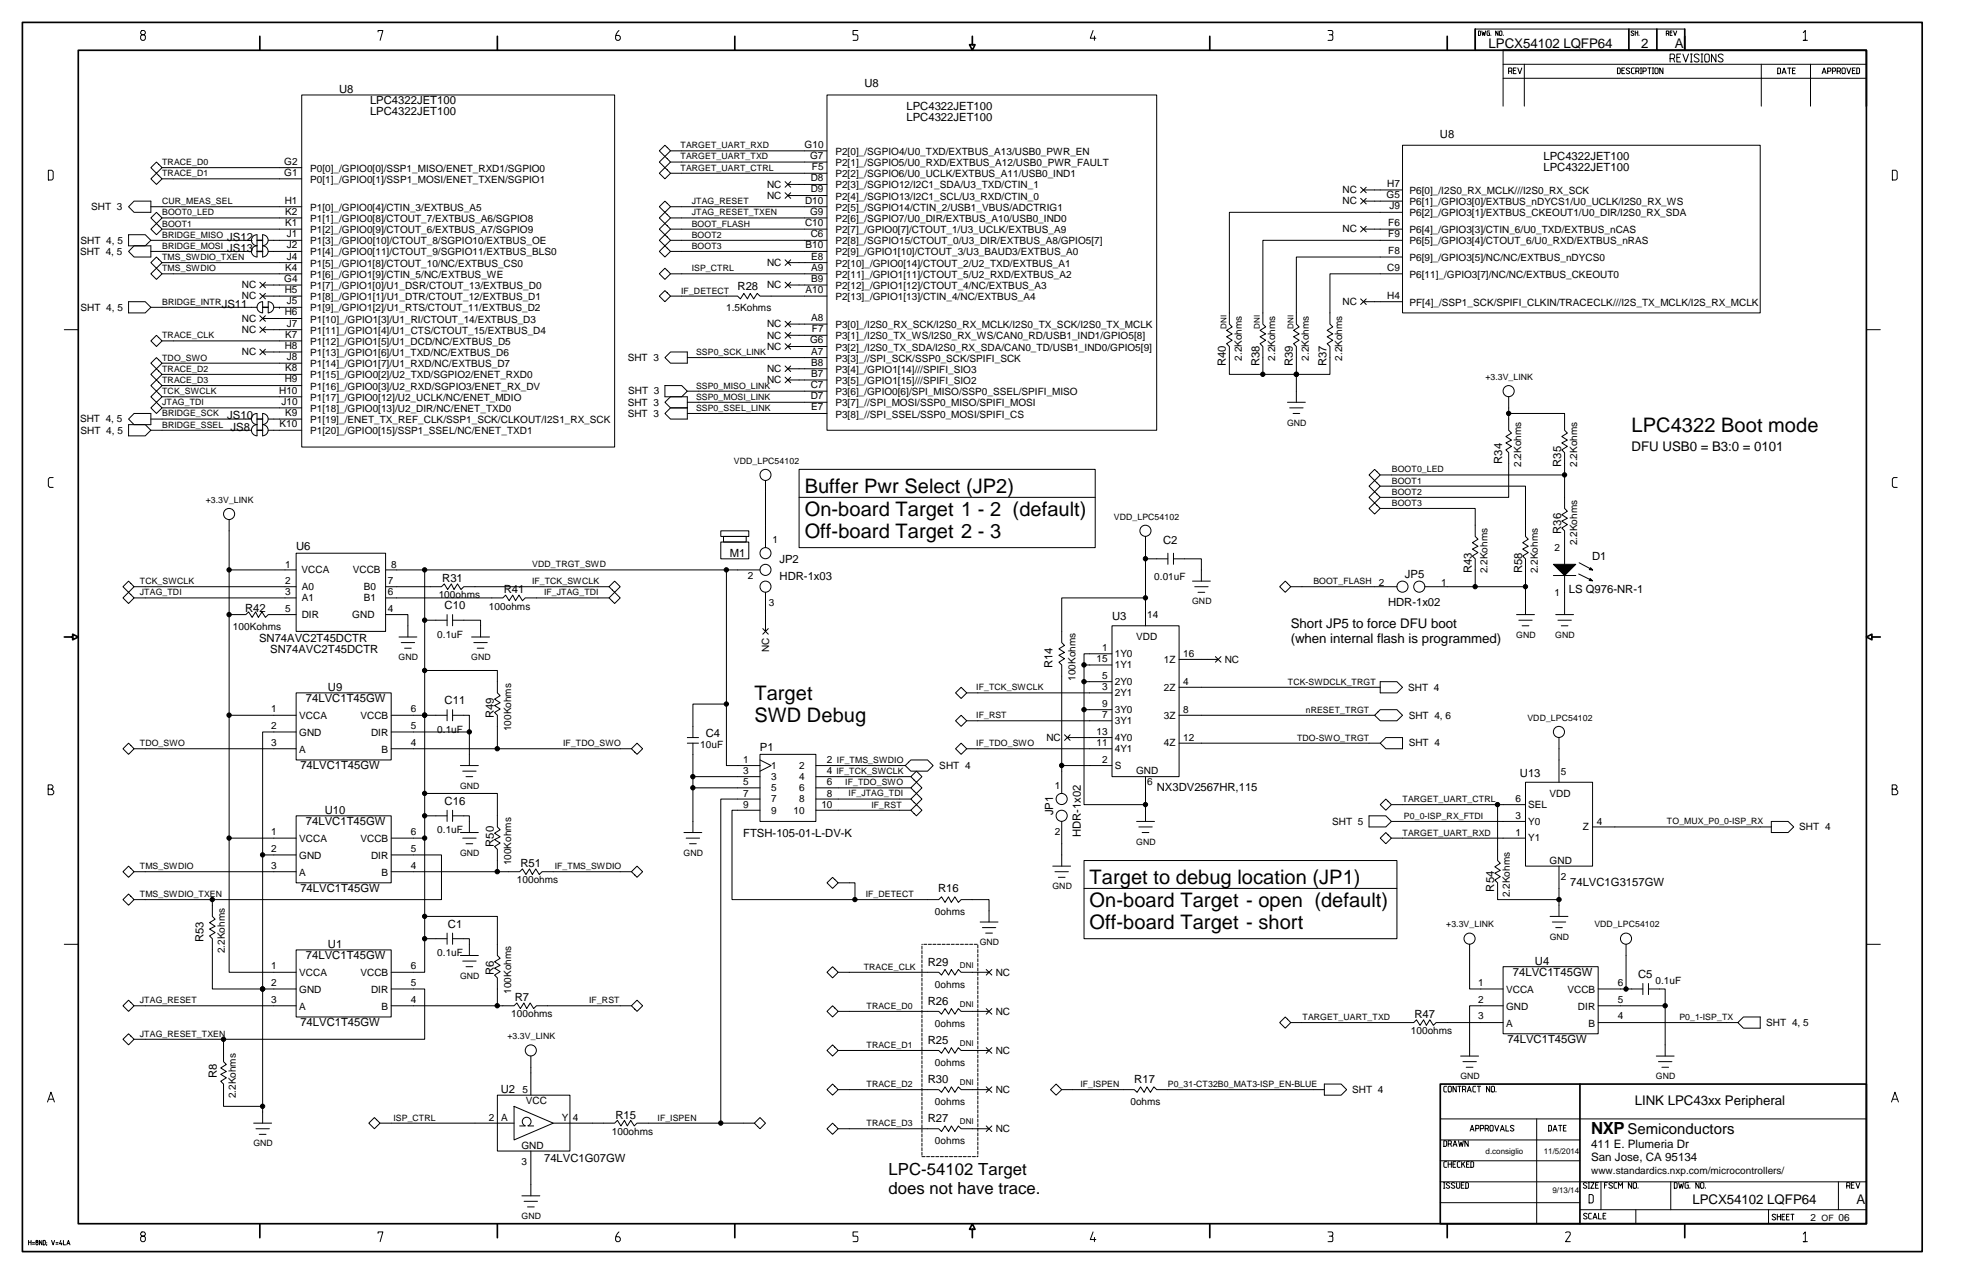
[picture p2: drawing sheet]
<svg xmlns="http://www.w3.org/2000/svg" width="432mm" height="279mm" viewBox="0 0 432 279" stroke-linecap="round" stroke-linejoin="round" font-family="sans-serif">
<defs><g id="words">
<g font-size="4.4">
<text x="357.8" y="94.7">LPC4322 Boot mode</text>
<text x="176.5" y="108.2">Buffer Pwr Select (JP2)</text>
<text x="176.5" y="113.1">On-board Target 1 - 2 (default)</text>
<text x="176.5" y="118">Off-board Target 2 - 3</text>
<text x="165.4" y="153.5">Target</text>
<text x="165.4" y="158.4">SWD Debug</text>
<text x="239" y="194">Target to debug location (JP1)</text>
<text x="239" y="203.8">Off-board Target - short</text>
<text x="239" y="198.8">On-board Target - open (default)</text>
</g>
<g font-size="3.7">
<text x="348.9" y="248.7">NXP</text>
<text x="194.8" y="257.7">LPC-54102 Target</text>
<text x="194.8" y="261.9">does not have trace.</text>
</g>
<text font-size="3.3" x="356.9" y="248.8">Semiconductors</text>
<g font-size="2.9">
<text x="326.4" y="10.5">LPCX54102 LQFP64</text>
<text x="359.9" y="10.5">2</text>
<text x="367.3" y="10.5">A</text>
<text x="357.8" y="99">DFU USB0 = B3:0 = 0101</text>
<text x="283.1" y="137.7">Short JP5 to force DFU boot</text>
<text x="283.1" y="141.1">(when internal flash is programmed)</text>
<text x="358.5" y="242.4">LINK LPC43xx Peripheral</text>
<text x="371.2" y="264.1">LPCX54102 LQFP64</text>
<text x="407.1" y="264.1">A</text>
</g>
<g font-size="2.5">
<text x="74.4" y="20.4">U8</text>
<text x="81.2" y="22.9">LPC4322JET100</text>
<text x="189.6" y="19.2">U8</text>
<text x="81.2" y="25.3">LPC4322JET100</text>
<text x="198.8" y="26.5">LPC4322JET100</text>
<text x="198.8" y="24.1">LPC4322JET100</text>
<text x="315.8" y="30.2">U8</text>
<text x="338.5" y="35.1">LPC4322JET100</text>
<text x="338.5" y="37.6">LPC4322JET100</text>
<text x="49.8" y="52.8">JS12</text>
<text x="49.8" y="55.2">JS13</text>
<text x="161.8" y="63.5">R28</text>
<text x="48.6" y="67.5">JS11</text>
<text x="268.8" y="80.3" transform="rotate(-90 268.8 80.3)">R40</text>
<text x="276.2" y="80.3" transform="rotate(-90 276.2 80.3)">R38</text>
<text x="283.5" y="80.3" transform="rotate(-90 283.5 80.3)">R39</text>
<text x="290.9" y="80.3" transform="rotate(-90 290.9 80.3)">R37</text>
<text x="49.8" y="92">JS10</text>
<text x="50.5" y="94.4">JS8</text>
<text x="329.4" y="101.7" transform="rotate(-90 329.4 101.7)">R34</text>
<text x="342.4" y="102.4" transform="rotate(-90 342.4 102.4)">R35</text>
<text x="255.1" y="119.3">C2</text>
<text x="342.4" y="117.1" transform="rotate(-90 342.4 117.1)">R36</text>
<text x="64.9" y="120.7">U6</text>
<text x="160" y="122.1">M1</text>
<text x="170.9" y="123.5">JP2</text>
<text x="322.7" y="125.7" transform="rotate(-90 322.7 125.7)">R43</text>
<text x="333.8" y="125.7" transform="rotate(-90 333.8 125.7)">R58</text>
<text x="349.2" y="122.7">D1</text>
<text x="97" y="127.7">R31</text>
<text x="110.5" y="130.2">R41</text>
<text x="171" y="127.2">HDR-1x03</text>
<text x="308.1" y="126.7">JP5</text>
<text x="344" y="130.1">LS Q976-NR-1</text>
<text x="53.8" y="134.3">R42</text>
<text x="97.5" y="133.7">C10</text>
<text x="243.9" y="136">U3</text>
<text x="304.4" y="132.8">HDR-1x02</text>
<text x="56.8" y="140.7">SN74AVC2T45DCTR</text>
<text x="59.3" y="143.2">SN74AVC2T45DCTR</text>
<text x="230.8" y="146.5" transform="rotate(-90 230.8 146.5)">R14</text>
<text x="67.1" y="154">74LVC1T45GW</text>
<text x="71.9" y="151.5">U9</text>
<text x="97.5" y="154.5">C11</text>
<text x="108.3" y="157.5" transform="rotate(-90 108.3 157.5)">R49</text>
<text x="154.8" y="161.6">C4</text>
<text x="166.7" y="164.8">P1</text>
<text x="65.9" y="168.7">74LVC1T45GW</text>
<text x="253.7" y="173.4">NX3DV2567HR,115</text>
<text x="333.3" y="170.3">U13</text>
<text x="71.2" y="178.5">U10</text>
<text x="97.5" y="176.6">C16</text>
<text x="230.9" y="178.8" transform="rotate(-90 230.9 178.8)">JP1</text>
<text x="67.1" y="180.9">74LVC1T45GW</text>
<text x="108.3" y="185.7" transform="rotate(-90 108.3 185.7)">R50</text>
<text x="163" y="183.6">FTSH-105-01-L-DV-K</text>
<text x="237" y="183.7" transform="rotate(-90 237 183.7)">HDR-1x02</text>
<text x="114.1" y="190.2">R51</text>
<text x="65.9" y="195.6">74LVC1T45GW</text>
<text x="205.7" y="195.6">R16</text>
<text x="327.7" y="195.5" transform="rotate(-90 327.7 195.5)">R54</text>
<text x="344.3" y="194.2">74LVC1G3157GW</text>
<text x="98.2" y="203.5">C1</text>
<text x="44.6" y="206.6" transform="rotate(-90 44.6 206.6)">R53</text>
<text x="71.9" y="207.9">U1</text>
<text x="67.1" y="210.4">74LVC1T45GW</text>
<text x="108.3" y="213.9" transform="rotate(-90 108.3 213.9)">R6</text>
<text x="203.5" y="211.8">R29</text>
<text x="331.8" y="214">74LVC1T45GW</text>
<text x="336.6" y="211.6">U4</text>
<text x="359.2" y="214.5">C5</text>
<text x="112.9" y="219.6">R7</text>
<text x="203.5" y="220.4">R26</text>
<text x="65.9" y="225.1">74LVC1T45GW</text>
<text x="310.2" y="223.3">R47</text>
<text x="203.5" y="229">R25</text>
<text x="330.6" y="228.7">74LVC1T45GW</text>
<text x="47.6" y="236.5" transform="rotate(-90 47.6 236.5)">R8</text>
<text x="109.8" y="239.8">U2</text>
<text x="203.5" y="237.5">R30</text>
<text x="248.8" y="237.5">R17</text>
<text x="135" y="245.3">R15</text>
<text x="203.5" y="246.1">R27</text>
<text x="348.9" y="251.8">411 E. Plumeria Dr</text>
<text x="119.3" y="254.8">74LVC1G07GW</text>
<text x="348.9" y="254.7">San Jose, CA 95134</text>
</g>
<g font-size="2.2">
<text x="176.4" y="32.4">G10</text>
<text x="177.7" y="34.9">G7</text>
<text x="183.2" y="34">P2[0]_/SGPIO4/U0_TXD/EXTBUS_A13/USB0_PWR_EN</text>
<text x="62.3" y="38.5">G1</text>
<text x="62.3" y="36.1">G2</text>
<text x="68" y="37.7">P0[0]_/GPIO0[0]/SSP1_MISO/ENET_RXD1/SGPIO0</text>
<text x="68" y="40.1">P0[1]_/GPIO0[1]/SSP1_MOSI/ENET_TXEN/SGPIO1</text>
<text x="168.2" y="41.2">NC</text>
<text x="177.8" y="39.8">D8</text>
<text x="178" y="37.3">F5</text>
<text x="183.2" y="36.4">P2[1]_/SGPIO5/U0_RXD/EXTBUS_A12/USB0_PWR_FAULT</text>
<text x="183.2" y="38.9">P2[2]_/SGPIO6/U0_UCLK/EXTBUS_A11/USB0_IND1</text>
<text x="183.2" y="41.3">P2[3]_/SGPIO12/I2C1_SDA/U3_TXD/CTIN_1</text>
<text x="304.2" y="41">H7</text>
<text x="20" y="46.1">SHT 3</text>
<text x="62.4" y="44.7">H1</text>
<text x="62.5" y="47.1">K2</text>
<text x="68" y="46.2">P1[0]_/GPIO0[4]/CTIN_3/EXTBUS_A5</text>
<text x="168.2" y="43.6">NC</text>
<text x="176.6" y="44.7">D10</text>
<text x="177.7" y="47.1">G9</text>
<text x="177.8" y="42.2">D9</text>
<text x="183.2" y="43.8">P2[4]_/SGPIO13/I2C1_SCL/U3_RXD/CTIN_0</text>
<text x="183.2" y="46.2">P2[5]_/SGPIO14/CTIN_2/USB1_VBUS/ADCTRIG1</text>
<text x="294.4" y="42.4">NC</text>
<text x="294.4" y="44.8">NC</text>
<text x="304.1" y="43.4">G5</text>
<text x="304.7" y="45.9">J9</text>
<text x="309.1" y="42.6">P6[0]_/I2S0_RX_MCLK///I2S0_RX_SCK</text>
<text x="309.1" y="45">P6[1]_/GPIO3[0]/EXTBUS_nDYCS1/U0_UCLK/I2S0_RX_WS</text>
<text x="309.1" y="47.5">P6[2]_/GPIO3[1]/EXTBUS_CKEOUT1/U0_DIR/I2S0_RX_SDA</text>
<text x="17.7" y="53.4">SHT 4, 5</text>
<text x="62.5" y="49.6">K1</text>
<text x="62.9" y="52">J1</text>
<text x="68" y="48.7">P1[1]_/GPIO0[8]/CTOUT_7/EXTBUS_A6/SGPIO8</text>
<text x="68" y="51.1">P1[2]_/GPIO0[9]/CTOUT_6/EXTBUS_A7/SGPIO9</text>
<text x="68" y="53.6">P1[3]_/GPIO0[10]/CTOUT_8/SGPIO10/EXTBUS_OE</text>
<text x="176.6" y="49.6">C10</text>
<text x="177.8" y="52">C6</text>
<text x="183.2" y="48.7">P2[6]_/SGPIO7/U0_DIR/EXTBUS_A10/USB0_IND0</text>
<text x="183.2" y="51.1">P2[7]_/GPIO0[7]/CTOUT_1/U3_UCLK/EXTBUS_A9</text>
<text x="183.2" y="53.6">P2[8]_/SGPIO15/CTOUT_0/U3_DIR/EXTBUS_A8/GPIO5[7]</text>
<text x="294.4" y="51">NC</text>
<text x="304.4" y="52">F9</text>
<text x="304.4" y="49.6">F6</text>
<text x="309.1" y="53.6">P6[5]_/GPIO3[4]/CTOUT_6/U0_RXD/EXTBUS_nRAS</text>
<text x="309.1" y="51.1">P6[4]_/GPIO3[3]/CTIN_6/U0_TXD/EXTBUS_nCAS</text>
<text x="17.5" y="55.9">SHT 4, 5</text>
<text x="62.5" y="59.4">K4</text>
<text x="62.9" y="56.9">J4</text>
<text x="62.9" y="54.5">J2</text>
<text x="68" y="58.5">P1[5]_/GPIO1[8]/CTOUT_10/NC/EXTBUS_CS0</text>
<text x="68" y="56">P1[4]_/GPIO0[11]/CTOUT_9/SGPIO11/EXTBUS_BLS0</text>
<text x="168.2" y="58.3">NC</text>
<text x="176.7" y="54.5">B10</text>
<text x="177.9" y="59.4">A9</text>
<text x="177.9" y="56.9">E8</text>
<text x="183.2" y="56">P2[9]_/GPIO1[10]/CTOUT_3/U3_BAUD3/EXTBUS_A0</text>
<text x="183.2" y="58.5">P2[10]_/GPIO0[14]/CTOUT_2/U2_TXD/EXTBUS_A1</text>
<text x="304.2" y="59.4">C9</text>
<text x="304.4" y="55.7">F8</text>
<text x="309.1" y="57.3">P6[9]_/GPIO3[5]/NC/NC/EXTBUS_nDYCS0</text>
<text x="53" y="63.2">NC</text>
<text x="53" y="65.7">NC</text>
<text x="62.3" y="61.8">G4</text>
<text x="62.4" y="64.3">H5</text>
<text x="68" y="65.9">P1[8]_/GPIO1[1]/U1_DTR/CTOUT_12/EXTBUS_D1</text>
<text x="68" y="63.4">P1[7]_/GPIO1[0]/U1_DSR/CTOUT_13/EXTBUS_D0</text>
<text x="68" y="60.9">P1[6]_/GPIO1[9]/CTIN_5/NC/EXTBUS_WE</text>
<text x="168.2" y="63.2">NC</text>
<text x="176.7" y="64.3">A10</text>
<text x="177.9" y="61.8">B9</text>
<text x="183.2" y="65.8">P2[13]_/GPIO1[13]/CTIN_4/NC/EXTBUS_A4</text>
<text x="183.2" y="63.4">P2[12]_/GPIO1[12]/CTOUT_4/NC/EXTBUS_A3</text>
<text x="183.2" y="60.9">P2[11]_/GPIO1[11]/CTOUT_5/U2_RXD/EXTBUS_A2</text>
<text x="304.2" y="65.5">H4</text>
<text x="309.1" y="60.9">P6[11]_/GPIO3[7]/NC/NC/EXTBUS_CKEOUT0</text>
<text x="17.7" y="68.1">SHT 4, 5</text>
<text x="53" y="70.6">NC</text>
<text x="62.4" y="69.2">H6</text>
<text x="62.9" y="71.6">J7</text>
<text x="62.9" y="66.7">J5</text>
<text x="68" y="70.7">P1[10]_/GPIO1[3]/U1_RI/CTOUT_14/EXTBUS_D3</text>
<text x="68" y="68.3">P1[9]_/GPIO1[2]/U1_RTS/CTOUT_11/EXTBUS_D2</text>
<text x="159.2" y="68.3">1.5Kohms</text>
<text x="168.2" y="71.8">NC</text>
<text x="177.9" y="70.4">A8</text>
<text x="183.2" y="72">P3[0]_/I2S0_RX_SCK/I2S0_RX_MCLK/I2S0_TX_SCK/I2S0_TX_MCLK</text>
<text x="294.4" y="66.9">NC</text>
<text x="309.1" y="67.1">PF[4]_/SSP1_SCK/SPIFI_CLKIN/TRACECLK///I2S_TX_MCLK/I2S_RX_MCLK</text>
<text x="53" y="77.9">NC</text>
<text x="53" y="73">NC</text>
<text x="62.4" y="76.5">H8</text>
<text x="62.5" y="74.1">K7</text>
<text x="68" y="75.6">P1[12]_/GPIO1[5]/U1_DCD/NC/EXTBUS_D5</text>
<text x="68" y="73.2">P1[11]_/GPIO1[4]/U1_CTS/CTOUT_15/EXTBUS_D4</text>
<text x="168.2" y="74.3">NC</text>
<text x="168.2" y="76.7">NC</text>
<text x="177.7" y="75.3">G6</text>
<text x="177.9" y="77.7">A7</text>
<text x="178" y="72.9">F7</text>
<text x="183.2" y="74.4">P3[1]_/I2S0_TX_WS/I2S0_RX_WS/CAN0_RD/USB1_IND1/GPIO5[8]</text>
<text x="183.2" y="76.9">P3[2]_/I2S0_TX_SDA/I2S0_RX_SDA/CAN0_TD/USB1_IND0/GPIO5[9]</text>
<text x="62.4" y="83.9">H9</text>
<text x="62.5" y="81.4">K8</text>
<text x="62.9" y="79">J8</text>
<text x="68" y="83">P1[15]_/GPIO0[2]/U2_TXD/SGPIO2/ENET_RXD0</text>
<text x="68" y="78.1">P1[13]_/GPIO1[6]/U1_TXD/NC/EXTBUS_D6</text>
<text x="68" y="80.5">P1[14]_/GPIO1[7]/U1_RXD/NC/EXTBUS_D7</text>
<text x="137.6" y="79.1">SHT 3</text>
<text x="168.2" y="81.6">NC</text>
<text x="177.9" y="82.7">B7</text>
<text x="177.9" y="80.2">B8</text>
<text x="183.2" y="79.3">P3[3]_//SPI_SCK/SSP0_SCK/SPIFI_SCK</text>
<text x="183.2" y="81.8">P3[4]_/GPIO1[14]///SPIFI_SIO3</text>
<text x="272.3" y="79.1" transform="rotate(-90 272.3 79.1)">2.2Kohms</text>
<text x="279.7" y="79.1" transform="rotate(-90 279.7 79.1)">2.2Kohms</text>
<text x="287" y="79.1" transform="rotate(-90 287 79.1)">2.2Kohms</text>
<text x="294.4" y="79.1" transform="rotate(-90 294.4 79.1)">2.2Kohms</text>
<text x="61.2" y="86.3">H10</text>
<text x="61.7" y="88.8">J10</text>
<text x="68" y="85.4">P1[16]_/GPIO0[3]/U2_RXD/SGPIO3/ENET_RX_DV</text>
<text x="68" y="87.9">P1[17]_/GPIO0[12]/U2_UCLK/NC/ENET_MDIO</text>
<text x="137.6" y="88.9">SHT 3</text>
<text x="137.8" y="86.5">SHT 3</text>
<text x="168.2" y="84.1">NC</text>
<text x="177.8" y="87.5">D7</text>
<text x="177.8" y="85.1">C7</text>
<text x="183.2" y="84.2">P3[5]_/GPIO1[15]///SPIFI_SIO2</text>
<text x="183.2" y="89.1">P3[7]_//SPI_MOSI/SSP0_MISO/SPIFI_MOSI</text>
<text x="183.2" y="86.7">P3[6]_/GPIO0[6]/SPI_MISO/SSP0_SSEL/SPIFI_MISO</text>
<text x="17.5" y="92.6">SHT 4, 5</text>
<text x="17.7" y="95.1">SHT 4, 5</text>
<text x="61.3" y="93.7">K10</text>
<text x="62.5" y="91.2">K9</text>
<text x="68" y="95.2">P1[20]_/GPIO0[15]/SSP1_SSEL/NC/ENET_TXD1</text>
<text x="68" y="90.3">P1[18]_/GPIO0[13]/U2_DIR/NC/ENET_TXD0</text>
<text x="68" y="92.8">P1[19]_/ENET_TX_REF_CLK/SSP1_SCK/CLKOUT/I2S1_RX_SCK</text>
<text x="137.6" y="91.4">SHT 3</text>
<text x="177.9" y="90">E7</text>
<text x="183.2" y="91.6">P3[8]_//SPI_SSEL/SSP0_MOSI/SPIFI_CS</text>
<text x="333.6" y="102.4" transform="rotate(-90 333.6 102.4)">2.2Kohms</text>
<text x="345.8" y="102.4" transform="rotate(-90 345.8 102.4)">2.2Kohms</text>
<text x="169.4" y="119.1">1</text>
<text x="345.8" y="119.6" transform="rotate(-90 345.8 119.6)">2.2Kohms</text>
<text x="62.5" y="124.5">1</text>
<text x="66.1" y="125.7">VCCA</text>
<text x="77.4" y="125.7">VCCB</text>
<text x="85.8" y="124.5">8</text>
<text x="326.2" y="125.7" transform="rotate(-90 326.2 125.7)">2.2Kohms</text>
<text x="337.2" y="125.7" transform="rotate(-90 337.2 125.7)">2.2Kohms</text>
<text x="340.9" y="120.9">2</text>
<text x="62.5" y="130.6">3</text>
<text x="62.5" y="128.1">2</text>
<text x="66.2" y="131.8">A1</text>
<text x="66.2" y="129.4">A0</text>
<text x="79.8" y="129.4">B0</text>
<text x="79.8" y="131.8">B1</text>
<text x="85" y="130.6">6</text>
<text x="85" y="128.1">7</text>
<text x="96.2" y="131.2">100ohms</text>
<text x="164" y="127">2</text>
<text x="253.1" y="127.3">0.01uF</text>
<text x="302.4" y="128.5">2</text>
<text x="316.1" y="128.5">1</text>
<text x="340.9" y="130.7">1</text>
<text x="62.5" y="134.3">5</text>
<text x="66.2" y="135.5">DIR</text>
<text x="77.3" y="135.5">GND</text>
<text x="85" y="134.3">4</text>
<text x="107.2" y="133.7">100ohms</text>
<text x="168.6" y="132.8">3</text>
<text x="251.6" y="135.6">14</text>
<text x="51.1" y="138.1">100Kohms</text>
<text x="95.9" y="139.8">0.1uF</text>
<text x="168.7" y="143.1" transform="rotate(-90 168.7 143.1)">NC</text>
<text x="241.7" y="142.9">1</text>
<text x="249.2" y="140.4">VDD</text>
<text x="235.9" y="149.3" transform="rotate(-90 235.9 149.3)">100Kohms</text>
<text x="240.5" y="145.3">15</text>
<text x="241.7" y="149">5</text>
<text x="244.5" y="144.1">1Y0</text>
<text x="244.5" y="146.5">1Y1</text>
<text x="255.2" y="145.3">1Z</text>
<text x="259.5" y="144.1">16</text>
<text x="268.6" y="145.3">NC</text>
<text x="241.7" y="151.4">3</text>
<text x="241.7" y="155.1">9</text>
<text x="244.5" y="152.7">2Y1</text>
<text x="244.5" y="150.2">2Y0</text>
<text x="255.2" y="151.4">2Z</text>
<text x="259.5" y="150.2">4</text>
<text x="308.8" y="151.4">SHT 4</text>
<text x="59.4" y="159.9">2</text>
<text x="59.4" y="156.2">1</text>
<text x="65.6" y="157.8">VCCA</text>
<text x="65.6" y="161.4">GND</text>
<text x="79.1" y="157.8">VCCB</text>
<text x="81.4" y="161.4">DIR</text>
<text x="90.1" y="156.2">6</text>
<text x="90.1" y="159.9">5</text>
<text x="95.9" y="160.7">0.1uF</text>
<text x="112.1" y="160.4" transform="rotate(-90 112.1 160.4)">100Kohms</text>
<text x="240.5" y="161.2">13</text>
<text x="241.7" y="157.5">7</text>
<text x="244.5" y="158.8">3Y1</text>
<text x="244.5" y="156.4">3Y0</text>
<text x="255.2" y="157.6">3Z</text>
<text x="259.5" y="156.3">8</text>
<text x="308.9" y="157.6">SHT 4, 6</text>
<text x="59.4" y="163.5">3</text>
<text x="65.6" y="165.1">A</text>
<text x="83.7" y="165.1">B</text>
<text x="90.1" y="163.5">4</text>
<text x="153.6" y="164.1">10uF</text>
<text x="163" y="167.4">1</text>
<text x="181.4" y="167.4">2</text>
<text x="229.5" y="162.5">NC</text>
<text x="240.5" y="163.7">11</text>
<text x="241.7" y="167.4">2</text>
<text x="244.5" y="162.5">4Y0</text>
<text x="244.5" y="164.9">4Y1</text>
<text x="255.2" y="163.7">4Z</text>
<text x="259.5" y="162.5">12</text>
<text x="308.9" y="163.7">SHT 4</text>
<text x="163" y="169.8">3</text>
<text x="163" y="172.3">5</text>
<text x="169.1" y="168.6">1</text>
<text x="169.1" y="171">3</text>
<text x="169.1" y="173.5">5</text>
<text x="175.2" y="168.6">2</text>
<text x="175.2" y="171">4</text>
<text x="175.2" y="173.5">6</text>
<text x="181.4" y="169.8">4</text>
<text x="181.4" y="172.3">6</text>
<text x="206" y="168.6">SHT 4</text>
<text x="231.3" y="173">1</text>
<text x="244.5" y="168.6">S</text>
<text x="249.2" y="169.8">GND</text>
<text x="251.6" y="172.3">6</text>
<text x="342.3" y="169.9">5</text>
<text x="163" y="174.7">7</text>
<text x="163" y="177.2">9</text>
<text x="169.1" y="176">7</text>
<text x="169.1" y="178.4">9</text>
<text x="174" y="178.4">10</text>
<text x="175.2" y="176">8</text>
<text x="180.1" y="177.2">10</text>
<text x="181.4" y="174.7">8</text>
<text x="332.4" y="179.6">3</text>
<text x="332.4" y="175.9">6</text>
<text x="335.2" y="177.2">SEL</text>
<text x="339.8" y="174.8">VDD</text>
<text x="59.4" y="183.1">1</text>
<text x="65.6" y="184.7">VCCA</text>
<text x="79.1" y="184.7">VCCB</text>
<text x="90.1" y="183.1">6</text>
<text x="95.9" y="182.8">0.1uF</text>
<text x="231.3" y="183">2</text>
<text x="292.2" y="180.9">SHT 5</text>
<text x="332.4" y="183.3">1</text>
<text x="335.2" y="180.9">Y0</text>
<text x="335.2" y="184.5">Y1</text>
<text x="347.1" y="182.1">Z</text>
<text x="350.2" y="180.8">4</text>
<text x="394.6" y="182.1">SHT 4</text>
<text x="59.4" y="186.8">2</text>
<text x="59.4" y="190.5">3</text>
<text x="65.6" y="188.4">GND</text>
<text x="81.4" y="188.4">DIR</text>
<text x="90.1" y="186.8">5</text>
<text x="90.1" y="190.5">4</text>
<text x="112.1" y="189.8" transform="rotate(-90 112.1 189.8)">100Kohms</text>
<text x="339.8" y="189.4">GND</text>
<text x="65.6" y="192.1">A</text>
<text x="83.7" y="192.1">B</text>
<text x="113.3" y="193.7">100ohms</text>
<text x="331.1" y="196.8" transform="rotate(-90 331.1 196.8)">2.2Kohms</text>
<text x="342.3" y="193.1">2</text>
<text x="205" y="200.6">0ohms</text>
<text x="49.3" y="209" transform="rotate(-90 49.3 209)">2.2Kohms</text>
<text x="95.9" y="209.7">0.1uF</text>
<text x="59.4" y="212.6">1</text>
<text x="65.6" y="214.1">VCCA</text>
<text x="79.1" y="214.1">VCCB</text>
<text x="90.1" y="212.6">6</text>
<text x="218.4" y="214">NC</text>
<text x="363.1" y="215.8">0.1uF</text>
<text x="59.4" y="216.2">2</text>
<text x="59.4" y="219.9">3</text>
<text x="65.6" y="217.8">GND</text>
<text x="65.6" y="221.5">A</text>
<text x="81.4" y="217.8">DIR</text>
<text x="83.7" y="221.5">B</text>
<text x="90.1" y="216.2">5</text>
<text x="90.1" y="219.9">4</text>
<text x="112.1" y="218" transform="rotate(-90 112.1 218)">100Kohms</text>
<text x="205" y="216.6">0ohms</text>
<text x="324.1" y="216.2">1</text>
<text x="324.1" y="219.9">2</text>
<text x="330.3" y="217.8">VCCA</text>
<text x="330.3" y="221.5">GND</text>
<text x="343.7" y="217.8">VCCB</text>
<text x="346.1" y="221.5">DIR</text>
<text x="354.8" y="219.9">5</text>
<text x="354.8" y="216.2">6</text>
<text x="112.1" y="223.1">100ohms</text>
<text x="205" y="225.1">0ohms</text>
<text x="218.4" y="222.5">NC</text>
<text x="309.4" y="226.8">100ohms</text>
<text x="324.1" y="223.6">3</text>
<text x="330.3" y="225.1">A</text>
<text x="348.3" y="225.1">B</text>
<text x="354.8" y="223.6">4</text>
<text x="387.3" y="225">SHT 4, 5</text>
<text x="205" y="233.7">0ohms</text>
<text x="218.4" y="231.1">NC</text>
<text x="114.6" y="239.7">5</text>
<text x="218.4" y="239.7">NC</text>
<text x="296.5" y="239.7">SHT 4</text>
<text x="51.7" y="240.9" transform="rotate(-90 51.7 240.9)">2.2Kohms</text>
<text x="107.2" y="245.8">2</text>
<text x="109.9" y="245.8">A</text>
<text x="115.3" y="242.1">VCC</text>
<text x="123.2" y="245.8">Y</text>
<text x="125.6" y="245.8">4</text>
<text x="205" y="242.3">0ohms</text>
<text x="247.9" y="242.3">0ohms</text>
<text x="114.4" y="251.9">GND</text>
<text x="134.2" y="248.9">100ohms</text>
<text x="205" y="250.9">0ohms</text>
<text x="218.4" y="248.3">NC</text>
<text x="114.4" y="255.6">3</text>
<text x="348.9" y="257.5">www.standardics.nxp.com/microcontrollers/</text>
<text x="397" y="267.7">2</text>
<text x="403.2" y="267.7">06</text>
</g>
<g font-size="1.9">
<text x="149.2" y="32.5">TARGET_UART_RXD</text>
<text x="149.2" y="35">TARGET_UART_TXD</text>
<text x="35.6" y="36.2">TRACE_D0</text>
<text x="35.6" y="38.6">TRACE_D1</text>
<text x="149.2" y="37.4">TARGET_UART_CTRL</text>
<text x="35.6" y="44.8">CUR_MEAS_SEL</text>
<text x="35.6" y="47.2">BOOT0_LED</text>
<text x="151.7" y="44.8">JTAG_RESET</text>
<text x="151.7" y="47.2">JTAG_RESET_TXEN</text>
<text x="35.6" y="52.1">BRIDGE_MISO</text>
<text x="35.6" y="49.7">BOOT1</text>
<text x="151.7" y="49.7">BOOT_FLASH</text>
<text x="151.7" y="52.1">BOOT2</text>
<text x="35.6" y="54.6">BRIDGE_MOSI</text>
<text x="35.6" y="57">TMS_SWDIO_TXEN</text>
<text x="35.6" y="59.5">TMS_SWDIO</text>
<text x="151.7" y="54.6">BOOT3</text>
<text x="151.7" y="59.5">ISP_CTRL</text>
<text x="149.4" y="64.4">IF_DETECT</text>
<text x="35.6" y="66.8">BRIDGE_INTR</text>
<text x="35.6" y="74.2">TRACE_CLK</text>
<text x="152.6" y="77.9">SSP0_SCK_LINK</text>
<text x="35.6" y="79.1">TDO_SWO</text>
<text x="35.6" y="81.5">TRACE_D2</text>
<text x="35.6" y="84">TRACE_D3</text>
<text x="325.7" y="83.3">+3.3V_LINK</text>
<text x="35.6" y="86.4">TCK_SWCLK</text>
<text x="35.6" y="88.9">JTAG_TDI</text>
<text x="152.6" y="85.2">SSP0_MISO_LINK</text>
<text x="152.6" y="87.7">SSP0_MOSI_LINK</text>
<text x="35.6" y="91.3">BRIDGE_SCK</text>
<text x="35.6" y="93.8">BRIDGE_SSEL</text>
<text x="152.6" y="90.1">SSP0_SSEL_LINK</text>
<text x="282.3" y="93.3">GND</text>
<text x="161" y="101.7">VDD_LPC54102</text>
<text x="305.2" y="103.6">BOOT0_LED</text>
<text x="305.2" y="106">BOOT1</text>
<text x="45.1" y="110.3">+3.3V_LINK</text>
<text x="244.3" y="113.9">VDD_LPC54102</text>
<text x="305.2" y="108.5">BOOT2</text>
<text x="305.2" y="111">BOOT3</text>
<text x="116.7" y="124.4">VDD_TRGT_SWD</text>
<text x="30.7" y="128.1">TCK_SWCLK</text>
<text x="30.7" y="130.6">JTAG_TDI</text>
<text x="116.7" y="128.1">IF_TCK_SWCLK</text>
<text x="119.3" y="130.6">IF_JTAG_TDI</text>
<text x="288" y="128.1">BOOT_FLASH</text>
<text x="261.4" y="132.5">GND</text>
<text x="332.5" y="139.9">GND</text>
<text x="341.1" y="139.9">GND</text>
<text x="87.4" y="144.8">GND</text>
<text x="103.4" y="144.8">GND</text>
<text x="214.1" y="151.4">IF_TCK_SWCLK</text>
<text x="282.4" y="150.2">TCK-SWDCLK_TRGT</text>
<text x="214.1" y="157.5">IF_RST</text>
<text x="286.4" y="156.3">nRESET_TRGT</text>
<text x="335" y="158.1">VDD_LPC54102</text>
<text x="30.7" y="163.6">TDO_SWO</text>
<text x="123.5" y="163.6">IF_TDO_SWO</text>
<text x="183.5" y="167.3">IF_TMS_SWDIO</text>
<text x="214.1" y="163.6">IF_TDO_SWO</text>
<text x="284.5" y="162.4">TDO-SWO_TRGT</text>
<text x="100.9" y="173">GND</text>
<text x="183.5" y="169.8">IF_TCK_SWCLK</text>
<text x="185.4" y="172.2">IF_TDO_SWO</text>
<text x="186.1" y="174.7">IF_JTAG_TDI</text>
<text x="191.1" y="177.1">IF_RST</text>
<text x="307.6" y="175.9">TARGET_UART_CTRL</text>
<text x="307.9" y="179.6">P0_0-ISP_RX_FTDI</text>
<text x="249.2" y="185.2">GND</text>
<text x="307.6" y="183.3">TARGET_UART_RXD</text>
<text x="365.6" y="180.8">TO_MUX_P0_0-ISP_RX</text>
<text x="30.7" y="190.6">TMS_SWDIO</text>
<text x="100.9" y="187.7">GND</text>
<text x="121.7" y="190.6">IF_TMS_SWDIO</text>
<text x="149.9" y="187.7">GND</text>
<text x="30.7" y="196.7">TMS_SWDIO_TXEN</text>
<text x="189.8" y="196.7">IF_DETECT</text>
<text x="230.8" y="195.1">GND</text>
<text x="317.2" y="203.4">+3.3V_LINK</text>
<text x="349.7" y="203.4">VDD_LPC54102</text>
<text x="214.9" y="207.3">GND</text>
<text x="339.9" y="206.1">GND</text>
<text x="100.9" y="214.7">GND</text>
<text x="189.4" y="212.7">TRACE_CLK</text>
<text x="30.7" y="220">JTAG_RESET</text>
<text x="129.2" y="220">IF_RST</text>
<text x="190" y="221.2">TRACE_D0</text>
<text x="30.7" y="227.4">JTAG_RESET_TXEN</text>
<text x="111.3" y="227.9">+3.3V_LINK</text>
<text x="285.6" y="223.7">TARGET_UART_TXD</text>
<text x="368.3" y="223.7">P0_1-ISP_TX</text>
<text x="190" y="229.8">TRACE_D1</text>
<text x="190" y="238.4">TRACE_D2</text>
<text x="236.9" y="238.4">IF_ISPEN</text>
<text x="256.1" y="238.4">P0_31-CT32B0_MAT3-ISP_EN-BLUE</text>
<text x="320.3" y="236.7">GND</text>
<text x="363.1" y="236.7">GND</text>
<text x="86.3" y="245.7">ISP_CTRL</text>
<text x="144.2" y="245.7">IF_ISPEN</text>
<text x="55.6" y="251.4">GND</text>
<text x="190" y="247">TRACE_D3</text>
<text x="114.4" y="267.3">GND</text>
<text x="399.5" y="267.7">OF</text>
</g>
<g font-size="1.8">
<text x="269" y="72.1" transform="rotate(-90 269 72.1)">DNI</text>
<text x="276.3" y="72.1" transform="rotate(-90 276.3 72.1)">DNI</text>
<text x="283.7" y="72.1" transform="rotate(-90 283.7 72.1)">DNI</text>
<text x="210.5" y="212.3">DNI</text>
<text x="210.5" y="220.9">DNI</text>
<text x="210.5" y="229.4">DNI</text>
<text x="210.5" y="238">DNI</text>
<text x="210.5" y="246.6">DNI</text>
<text x="325.8" y="253">d.consiglio</text>
<text x="338.6" y="253">11/5/2014</text>
<text x="340.5" y="261.6">9/13/14</text>
</g>
</g></defs>
<g fill="none" stroke="#000" stroke-width=".22">
<path d="M31.1 6.7l-.3 .3v.3l.3 .3h.5l.3 .3v.6l-.3 .3h-.5l-.3-.3v-.6l.3-.3h.5l.3-.3v-.3l-.3-.3zM82.9 7v-.3h1.1l-.6 2.1M135.7 6.7a2.04 2.04 0 0 0-.7 1.8l.3 .3h.4l.3-.3v-.4l-.3-.3h-.6M188.1 6.7h-1v.9h.7l.3 .3-.1 .8-.9 .1M239.7 6.7l-.6 1.7h1.2M240 7.9v.9M291.2 6.7h.8a.55 .55 0 0 1 .2 .8l-.2 .1M291.5 7.6l.7 .1 .1 .8-.3 .3h-.8M324.2 6.8l.5 .1-.1 .9h-.4zM325 6.8l.2 1 .2-.7 .2 .7 .2-1M326.6 6.8h-.4l-.1 .1 .1 .9h.4v-.6h-.1M326.9 7.7v.1"/>
<path d="M328.5 6.8v1l-.5-1v1M329 6.8l.4 .1-.2 .9-.4-.2zM329.6 11v12.3M329.6 17.2h79.7M329.6 14.1h79.7M329.7 7.7v.1M330.8 15.6h.6l.2-.1v-.4l-.2-.2h-.6v1.3M331.4 15.6l.2 .6M331.9 15.5h.4M332.5 14.9h-.6v1.3h.6M332.8 14.9l.5 1.3 .4-1.3M334.3 14.1v9.2"/>
<path d="M354.7 14.9h.5l.1 .2v.9l-.1 .2h-.5zM355.7 15.5h.4M356.3 14.9h-.6v1.3h.6M357.4 15.1l-.5-.2-.3 .3 .7 .5v.3l-.4 .2-.3-.2M358.3 6.9l-.2-.1-.3 .1v.2l.5 .5-.2 .2-.4-.2M358.4 14.9h-.5l-.1 .2v.9l.1 .2h.5M358.6 7.2h.6M358.6 6.8v1M358.7 15.6h.6l.1-.1v-.4l-.1-.2h-.6v1.3M359.2 6.8v1M359.3 15.6l.1 .6M359.4 7.7v.1"/>
<path d="M359.7 16.2h.3M359.7 14.9h.3M359.9 14.9v1.3M360.3 15.6h.5l.2-.1v-.4l-.2-.2h-.5v1.3M361.4 14.9h.7M361.7 14.9v1.3M362.4 16.2h.2M362.4 14.9h.2M362.5 14.9v1.3M363.1 14.9h.4l.1 .2v.9l-.1 .2h-.4l-.2-.2v-.9zM364.7 14.9v1.3l-.7-1.3v1.3M365.4 7.3h.4v-.5h-.4v1"/>
<path d="M365.8 7.3l.2 .5M366.2 12.8h.8l.2-.2v-.5l-.2-.2h-.8v1.7M366.2 7.2h.4M366.7 6.8h-.5v1h.5M367 12.8l.2 .8M367 6.8l.3 1 .4-1M367.7 12.6h.6M368.6 11.9h-.9v1.7h.9M369.1 11.9l.6 1.7 .6-1.7M369.5 6.4h-46v4.6h46M370.7 13.6h.4M370.7 11.9h.4"/>
<path d="M370.9 11.9v1.7M372.6 12.1a.62 .62 0 0 0-1.1 .1l.1 .3 .9 .5v.5a.7 .7 0 0 1-1-.2M373 13.6h.4M373 11.9h.4M373.2 11.9v1.7M374.1 11.9h.5l.2 .2v1.2l-.2 .3h-.5l-.3-.3v-1.2zM376.3 11.9v1.7l-1-1.7v1.7M377.9 12.1a.62 .62 0 0 0-1.1 .1l1 .8 .1 .2-.1 .3a.68 .68 0 0 1-1-.2M386.2 14.1v9.2M389.8 14.9h.5l.2 .2v.9l-.2 .2h-.5zM390.8 16.2l.4-1.3 .5 1.3M391 15.8h.5"/>
<path d="M392 14.9h.7M392.4 14.9v1.3M393.1 15.5h.4M393.7 14.9h-.6v1.3h.6M395.5 7.2l.4-.5v2.1h-.4h.9M397 14.1v9.2M399.6 16.2l.4-1.3 .5 1.3M399.8 15.8h.5M400.8 15.6h.5l.2-.1v-.4l-.2-.2h-.5v1.3M401.8 15.6h.6l.1-.1v-.4l-.1-.2h-.6v1.3M402.9 15.6h.5l.2-.1v-.4l-.2-.2h-.5v1.3M403.4 15.6l.2 .6"/>
<path d="M404.1 14.9h.4l.2 .2v.9l-.2 .2h-.4l-.2-.2v-.9zM405 14.9l.4 1.3 .5-1.3M406.2 15.5h.5M406.8 14.9h-.6v1.3h.6M407.2 14.9h.4l.2 .2v.9l-.2 .2h-.4zM10.6 37.3h.8l.3 .4v1.5l-.3 .3h-.8zM33.1 36.8l1.2-1.3 1.2 1.3-1.2 1.2zM33.1 39.2l1.2-1.2 1.2 1.2-1.2 1.2zM35.5 36.8h30.7M35.5 39.2h30.7M66.2 20.8h68.6v77.2h-68.6zM144.6 33.1l1.2-1.2 1.2 1.2-1.2 1.2z"/>
<path d="M144.6 35.5l1.2-1.2 1.2 1.2-1.2 1.3zM144.6 38l1.2-1.2 1.2 1.2-1.2 1.2zM147 33.1h34.4M147 35.5h34.4M147 38h34.4M172.2 39.8l1.2 1.3M173.4 39.8l-1.2 1.3M181.4 20.8h72.3v73.6h-72.3zM307.6 31.9h78.4v36.7h-78.4zM415 37.3h.8l.3 .4v1.5l-.3 .3h-.8zM28.2 51.5h3.7l1.2 1.2-1.2 1.2h-3.7zM29.4 53.9h3.7v2.5h-3.7l-1.2-1.3z"/>
<path d="M29.4 44.1h3.7v2.5h-3.7l-1.2-1.3zM33.1 45.3h33.1M33.1 55.1h22M33.1 47.8l1.2-1.2 1.2 1.2-1.2 1.2zM33.1 50.2l1.2-1.2 1.2 1.2-1.2 1.3zM33.1 57.6l1.2-1.2 1.2 1.2-1.2 1.2zM35.5 47.8h30.7M35.5 50.2h30.7M35.5 57.6h30.7M55.1 52.7h-22M55.4 52l.6-.5h.3v4.8a1.23 1.23 0 0 1-1.2-1.2 1.23 1.23 0 0 1 1.2-1.2 1.21 1.21 0 0 1-.9-1.9zM57.6 51.5a1.21 1.21 0 0 1 1.2 1.2 1.21 1.21 0 0 1-1.2 1.2 1.23 1.23 0 0 1 1.2 1.2 1.23 1.23 0 0 1-1.2 1.2"/>
<path d="M57.6 51.5v4.9M58.8 52.7h7.4M58.8 55.1h7.4M144.6 45.3l1.2-1.2 1.2 1.2-1.2 1.3zM144.6 47.8l1.2-1.2 1.2 1.2-1.2 1.2zM144.6 52.7l1.2-1.2 1.2 1.2-1.2 1.2zM144.6 55.1l1.2-1.2 1.2 1.2-1.2 1.3zM144.6 50.2l1.2-1.2 1.2 1.2-1.2 1.3zM147 50.2h34.4M147 45.3h34.4M172.2 42.3l1.2 1.2M172.2 57l1.2 1.2"/>
<path d="M172.8 40.4h8.6M172.8 42.9h8.6M172.8 57.6h8.6M173.4 42.3l-1.2 1.2M173.4 57l-1.2 1.2M181.4 47.8h-34.4M181.4 52.7h-34.4M181.4 55.1h-34.4M298.4 49.6l1.2 1.3M298.4 41.1l1.2 1.2M298.4 43.5l1.2 1.2M299 50.2h8.6"/>
<path d="M299.6 49.6l-1.2 1.3M299.6 41.1l-1.2 1.2M299.6 43.5l-1.2 1.2M307.6 46.6h-38v24.5l.6 .6-1.2 .8 1.2 .7-1.2 .7 1.2 .7-1.2 .8 .6 .6v6.1h22.1v-6.1l-.7-.6 1.3-.8-1.3-.7 1.3-.7-1.3-.7 1.3-.8-.6-.6v-11.1h15.9M307.6 56.4h-23.3v14.7l.6 .6-1.2 .8 1.2 .7-1.2 .7 1.2 .7-1.2 .8 .6 .6v12.2M307.6 52.7h-30.7v18.4l.7 .6-1.3 .8 1.3 .7-1.3 .7 1.3 .7-1.3 .8 .6 .6v6.1M307.6 41.7h-8.6M307.6 44.1h-8.6M14.1 72.3h3.1M28.2 66.2h3.7l1.2 1.2-1.2 1.2h-3.7zM33.1 60l1.2-1.2 1.2 1.2-1.2 1.3zM33.1 74.8l1.2-1.3 1.2 1.3-1.2 1.2z"/>
<path d="M33.1 79.7l1.2-1.3 1.2 1.3-1.2 1.2zM35.5 60h30.7M35.5 74.8h30.7M35.5 79.7h30.7M56.4 67.4h-23.3M57 61.9l1.2 1.2M57 64.3l1.2 1.3M57 69.2l1.2 1.3M57 76.6l1.2 1.2M57 71.7l1.2 1.2M57.6 66.2a1.22 1.22 0 0 0-1.2 1.2 1.22 1.22 0 0 0 1.2 1.2M57.6 66.2v2.4"/>
<path d="M57.6 62.5h8.6M57.6 64.9h8.6M57.6 69.8l8.6 .1M57.6 72.3h8.6M57.6 77.2h8.6M58.2 61.9l-1.2 1.2M58.2 64.3l-1.2 1.3M58.2 69.2l-1.2 1.3M58.2 76.6l-1.2 1.2M58.2 71.7l-1.2 1.2M58.8 68.6a1.22 1.22 0 0 0 1.2-1.2 1.22 1.22 0 0 0-1.2-1.2v2.4M60 67.4h6.2"/>
<path d="M61.3 67.4h.1M144.6 64.9l1.2-1.2 1.2 1.2-1.2 1.3zM144.6 60l1.2-1.2 1.2 1.2-1.2 1.3zM145.8 78.4l1.2-1.2h3.7v2.5h-3.7zM147 60h34.4M150.7 78.4h30.7M172.2 72.9l1.2 1.2M172.2 75.4l1.2 1.2M172.2 70.5l1.2 1.2M172.2 61.9l1.2 1.2M172.8 73.5h8.6M172.8 76h8.6"/>
<path d="M172.8 71.1h8.6M172.8 62.5h8.6M173.4 72.9l-1.2 1.2M173.4 75.4l-1.2 1.2M173.4 70.5l-1.2 1.2M173.4 61.9l-1.2 1.2M181.4 64.9h-14.7l-.6-.6-.8 1.3-.8-1.3-.6 1.3-.8-1.3-.7 1.3-.6-.7h-14.8M298.4 65.6l1.2 1.2M299 66.2h8.6M299.6 65.6l-1.2 1.2M409.3 72.3h3M28.2 93.1h3.7l1.2 1.3-1.2 1.2h-3.7z"/>
<path d="M29.4 90.7h3.7v2.4h-3.7l-1.2-1.2zM33.1 94.4h22M33.1 82.1l1.2-1.2 1.2 1.2-1.2 1.2zM33.1 84.6l1.2-1.3 1.2 1.3-1.2 1.2zM33.1 87l1.2-1.2 1.2 1.2-1.2 1.2zM33.1 89.5l1.2-1.3 1.2 1.3-1.2 1.2zM55.1 91.9h-22M56.3 93.1a1.22 1.22 0 0 1-1.2-1.2 1.22 1.22 0 0 1 1.2-1.2l.1 4.9M56.3 93.1a1.22 1.22 0 0 0-1.2 1.3 1.22 1.22 0 0 0 1.2 1.2M57.6 90.7a1.22 1.22 0 0 1 1.2 1.2 1.22 1.22 0 0 1-1.2 1.2M57.6 93.1a1.22 1.22 0 0 1 1.2 1.3 1.22 1.22 0 0 1-1.2 1.2M57.6 90.7v4.9"/>
<path d="M58.8 91.9h7.4M58.8 94.4h7.4M66.2 82.1h-30.7M66.2 84.6h-30.7M66.2 87h-30.7M66.2 89.5h-30.7M145.8 84.6h3.7l1.2 1.2-1.2 1.2h-3.7zM145.8 88.2l1.2-1.2h3.7v4.9h-3.7l-1.2-1.2 1.2-1.2h3.7h-3.7zM150.7 88.2h30.7M150.7 90.7h30.7M150.7 85.8h30.7M172.2 80.3l1.2 1.2"/>
<path d="M172.2 82.7l1.2 1.2M172.8 80.9h8.6M172.8 83.3h8.6M173.4 80.3l-1.2 1.2M173.4 82.7l-1.2 1.2M282.3 88.2h4M282.8 89.5h3M283.6 90.7h1.4M330.9 90.7v3.7l.6 .6-1.3 .7 1.3 .8-1.3 .6 1.3 .8-1.3 .8 .7 .6v9.8h-28.2M330.9 87v3.7h12.2v3.7l.6 .6-1.2 .7 1.2 .8-1.2 .6 1.2 .8-1.2 .8 .6 .6v4.9h-40.4M11.7 104.7h-.8l-.3 .4v1.5l.3 .3h.8M50.2 114v99.2h14.7"/>
<path d="M158.1 118.9h6.1v3.7h-6.1zM158.1 116.4h6.1v1.2h-6.1zM158.7 117.6h4.9v1.3h-4.9zM167.9 105.4v14.7M175.2 102.9h65v17.2h-65zM175.2 109.1h65M251.2 117.6v19.6M300.2 104.2l1.3-1.3 1.2 1.3-1.2 1.2zM300.2 106.6l1.3-1.2 1.2 1.2-1.2 1.2zM300.2 109.1l1.3-1.3 1.2 1.3-1.2 1.2zM300.2 111.5l1.3-1.2 1.2 1.2-1.2 1.2zM302.7 106.6h31.8v11l.7 .7-1.3 .7 1.3 .8-1.3 .6 1.3 .8-1.3 .7 .6 .7v6.1"/>
<path d="M302.7 111.5h20.8v6.1l.6 .7-1.2 .7 1.2 .8-1.2 .6 1.2 .8-1.2 .7 .6 .7v6.1M343.1 104.2v7.3l.6 .6-1.2 .8 1.2 .8-1.2 .6 1.2 .7-1.2 .8 .6 .6v7.4M416.1 104.7h-.8l-.3 .4v1.5l.3 .3h.8M27 128.7l1.2-1.3 1.2 1.3-1.2 1.2zM27 131.1l1.2-1.2 1.2 1.2-1.2 1.3zM50.2 125h14.7M50.2 134.8h3.7l.6-.6 .8 1.2 .7-1.2 .7 1.2 .7-1.2 .8 1.2 .6-.6h6.1M64.9 121.3h19.7v17.2h-19.7zM64.9 128.7h-35.5M64.9 131.1h-35.5M84.6 125h82.1M84.6 134.8h4.9v4.9"/>
<path d="M84.6 128.7h12.2l.6-.6 .8 1.2 .8-1.2 .6 1.2 .7-1.2 .8 1.2 .6-.6h31.9M84.6 131.1h25.7l.6-.6 .8 1.2 .7-1.2 .7 1.2 .7-1.2 .8 1.2 .6-.6h18.4M87.5 139.7h3.9M93.1 136h4.9M93.1 125v88.2h-7.3M98 134.8v2.4M99.3 136h6.1v3.7M99.3 134.8v2.4M103.4 139.7h4M134.8 127.4l1.2 1.3-1.2 1.2-1.2-1.2zM134.8 129.9l1.2 1.2-1.2 1.3-1.2-1.3zM159.3 125v42.9h7.4"/>
<path d="M167.3 137.9l1.2 1.2M167.9 129.9v8.6M168.5 137.9l-1.2 1.2M243.9 137.2h14.7v33.1h-14.7zM251.2 131.1h-18.4v9.8l.6 .6-1.2 .8 1.2 .8-1.2 .6 1.2 .8-1.2 .7 .6 .6v28.2M251.2 122.6h4.9M256.1 121.3v2.5M257.3 122.6h6.2v4.8M257.3 121.3v2.5M261.5 127.4h3.9M262 128.7h2.9M262.7 129.9h1.5"/>
<path d="M280.6 128.7l1.3-1.3 1.2 1.3-1.2 1.2zM283.1 128.7h23.2M312.5 128.7h22v6.1M332.6 134.8h3.9M333.1 136h2.9M333.8 137.2h1.5M340.7 126.2h4.9M341.2 134.8h3.9M341.7 136h2.9M342.4 137.2h1.5M343.1 126.2v8.6M346.2 125.9l2.9 1.4"/>
<path d="M346.3 123.4l2.9 1.6-.7-.1 .3-.4 .5 .5M348.7 126.9l.5 .5-.7-.1zM348.8 127.1l.2 .2-.3-.1zM349 124.9h-.3l.1-.2 .2 .2M50.2 156.9h14.7M64.9 152h20.9v14.7h-20.9zM85.8 156.9h12.2M88 140.9h2.9M88.7 142.2h1.5M93.1 147h16v5l.6 .6-1.2 .7 1.2 .8-1.2 .6 1.2 .8-1.2 .8 .6 .6v7.3M98 155.6v2.5M99.3 156.9h3.6v3.6"/>
<path d="M99.3 155.6v2.5M103.9 140.9h2.9M104.6 142.2h1.5M159.3 154.4h-7.3v7.4M209.5 152l1.3-1.3 1.2 1.3-1.2 1.2zM209.5 158.1l1.3-1.2 1.2 1.2-1.2 1.2zM212 152h31.9M212 158.1h31.9M237.7 155.6h6.2M237.7 149.5h6.2M237.7 145.8h6.2M243.9 143.4h-6.2v33.1h13.5"/>
<path d="M258.6 144.6h8.5M266.5 144l1.3 1.2M267.8 144l-1.3 1.2M301.5 156.9h-42.9M302.7 150.7h-44.1M302.7 155.6h3.6l1.3 1.3-1.3 1.2h-3.6l-1.2-1.2zM302.7 149.5h3.6l1.3 1.2-1.3 1.3h-3.6zM10.6 173.1h.7l.3-.4v-.3l-.3-.3h-.7v2.2h.9l.3-.3v-.5l-.5-.4M27 164.2l1.2-1.2 1.2 1.2-1.2 1.2zM29.4 164.2h35.5M64.9 160.5h-7.3v85.8M64.9 178.9h20.9v14.7h-20.9z"/>
<path d="M85.8 160.5h17.1v7.4M93.1 178.9h4.9M93.1 174h16v7.4l.6 .6-1.2 .7 1.2 .8-1.2 .6 1.2 .8-1.2 .8 .6 .6v4.9M98 177.7v2.4M99.3 178.9h3.6v3.7M99.3 177.7v2.4M101 167.9h3.9M101.5 169.1h2.9M102.2 170.3h1.5M138.5 164.2h-52.7M139.7 163l1.2 1.2-1.2 1.2-1.2-1.2zM150.7 161.8h2.5"/>
<path d="M150.7 163h2.5M152 170.3h14.7M152 163v19.6M166.7 175.2h-8.6v71.1M166.7 177.7h-6.2v19.6h45.4l.6-.6 .7 1.2 .8-1.2 .6 1.2 .8-1.2 .8 1.2 .6-.6h6.1v4.9M166.7 172.8h-14.7M166.7 165.4h12.2v14.7h-12.2zM166.7 166.7l2.4 1.2-2.4 1.2M178.9 172.8h20.8M178.9 170.3h20.8M178.9 175.2h20.8M178.9 177.7h20.8"/>
<path d="M178.9 167.9h19.6M199.7 170.3l1.3-1.2 1.2 1.2-1.2 1.3zM199.7 177.7l1.3-1.2 1.2 1.2-1.2 1.2zM199.7 172.8l1.3-1.2 1.2 1.2-1.2 1.2zM199.7 175.2l1.3-1.2 1.2 1.2-1.2 1.3zM199.7 166.7h3.7l1.2 1.2-1.2 1.2h-3.7l-1.2-1.2zM209.5 164.2l1.3-1.2 1.2 1.2-1.2 1.2zM212 164.2h31.9M232.8 167.9h11.1M233.4 161.1l1.3 1.3M234.1 161.8h9.8M234.7 161.1l-1.3 1.3"/>
<path d="M251.2 170.3v9.8M300.2 178.9h3.7l1.2 1.2-1.2 1.3h-3.7zM302.7 176.5l1.2-1.3 1.2 1.3-1.2 1.2zM302.7 163h-44.1M303.9 161.8h3.7v2.4h-3.7l-1.2-1.2zM328.4 176.5v12.2l.6 .6-1.2 .8 1.2 .8-1.2 .6 1.2 .8-1.2 .7 .6 .6v3.7h13.5M334.5 176.5h-29.4M334.5 171.6h14.7v18.3h-14.7zM341.9 161.8v9.8M415 173.1h.7l.3-.4v-.3l-.3-.3h-.7v2.2h.9l.3-.3v-.5l-.5-.4M27 191.2l1.2-1.3 1.2 1.3-1.2 1.2zM27 197.3l1.2-1.2 1.2 1.2-1.2 1.2z"/>
<path d="M29.4 191.2h35.5M46.6 197.3v3.7l.6 .6-1.2 .8 1.2 .7-1.2 .7 1.2 .7-1.2 .8 .6 .6v11h18.3M50.2 183.8h14.7M57.6 187.5h7.3M85.8 187.5h11v9.8h-67.4M85.8 191.2h28.2l.6-.6 .7 1.2 .8-1.2 .6 1.2 .8-1.2 .8 1.2 .6-.6h19.6M85.8 183.8h7.3M101 182.6h3.9M101.5 183.8h2.9M102.2 185h1.5M139.7 189.9l1.2 1.3-1.2 1.2-1.2-1.2zM150 182.6h3.9"/>
<path d="M150.5 183.8h2.9M151.2 185h1.5M181.4 193.6l1.2-1.2 1.2 1.2-1.2 1.2zM183.8 193.6h3.7v3.7M230.9 189.9h3.9M231.4 191.2h2.9M232.1 192.4h1.5M232.8 180.1v9.8M237.7 188.7h68.6v17.2h-68.6zM237.7 194.8h68.6M249.3 180.1h3.9M249.7 181.4h3"/>
<path d="M250.5 182.6h1.4M302.7 183.8l1.2-1.2 1.2 1.2-1.2 1.2zM305.1 183.8h29.4M334.5 180.1h-29.4M341.9 189.9v11.1M349.2 181.4h39.3M388.5 180.1h3.6l1.3 1.3-1.3 1.2h-3.6zM14.1 207.1h3.1M64.9 208.3h20.9v14.7h-20.9zM85.8 216.9h7.3v11h-63.7M93.1 205.9h4.9M93.1 201h16v8.5l.6 .7-1.2 .7 1.2 .8-1.2 .6 1.2 .8-1.2 .7 .6 .7v6.1"/>
<path d="M98 204.6v2.5M99.3 205.9h3.6v3.6M99.3 204.6v2.5M101 209.5h3.9M101.5 210.8h2.9M102.2 212h1.5M139.7 219.4l1.2 1.2-1.2 1.2-1.2-1.2zM181.4 213.2l1.2-1.2 1.2 1.2-1.2 1.3zM183.8 213.2h22.1l.6 .6 .7-1.2 .8 1.2 .6-1.2 .8 1.2 .8-1.2 .6 .6h6.1M202.2 207.5v.7M202.2 208.5v.7M202.2 209.5v.7"/>
<path d="M202.2 210.5v.7M202.2 211.5v.7M202.2 212.5v.7M202.2 213.5v.7M202.2 214.5v.7M202.2 215.5v.7M202.2 216.5v.7M202.2 217.6v.6M202.2 218.5v.7M202.2 219.5v.7M202.2 207.1v.1M202.6 207.1h.6"/>
<path d="M203.6 207.1h.7M204.6 207.1h.7M205.6 207.1h.7M206.6 207.1h.7M207.6 207.1h.7M208.6 207.1h.7M209.6 207.1h.7M210.6 207.1h.7M211.6 207.1h.7M212.6 207.1h.7M213.6 207.1h.7M214.4 207.2v.7"/>
<path d="M214.4 208.3v.6M214.4 209.3v.6M214.4 210.3v.6M214.4 211.3v.6M214.4 212.3v.6M214.4 213.3v.6M214.4 214.3v.6M214.4 215.3v.6M214.4 216.3v.7M214.4 217.3v.7M214.4 218.3v.7M214.4 219.3v.7"/>
<path d="M214.9 202.2h4M215.4 203.4h3M216.2 204.6h1.4M216.3 212.6l1.2 1.2M217.5 212.6l-1.2 1.2M322.3 207.1v9.8h7.3M329.6 212h20.9v14.7h-20.9zM339.9 201h4M340.4 202.2h3M341.2 203.4h1.4M350.5 216.9h9.8M356.6 207.1v9.8"/>
<path d="M360.3 215.7v2.4M361.5 216.9h3.7v14.7M361.5 215.7v2.4M409.3 207.1h3M27 220.6l1.2-1.2 1.2 1.2-1.2 1.2zM27 227.9l1.2-1.2 1.2 1.2-1.2 1.3zM29.4 220.6h35.5M49 227.9v4.9l.6 .6-1.2 .8 1.2 .8-1.2 .6 1.2 .8-1.2 .7 .6 .6v4.9h8.6M85.8 220.6h26.9l.6-.6 .8 1.2 .8-1.2 .6 1.2 .8-1.2 .7 1.2 .6-.6h20.9M116.4 231.6v8.6M181.4 221.8l1.2-1.2 1.2 1.2-1.2 1.2zM181.4 230.4l1.2-1.2 1.2 1.2-1.2 1.2z"/>
<path d="M181.4 239l1.2-1.3 1.2 1.3-1.2 1.2zM183.8 221.8h22.1l.6 .6 .7-1.2 .8 1.2 .6-1.2 .8 1.2 .8-1.2 .6 .6h6.1M183.8 230.4h22.1l.6 .6 .7-1.2 .8 1.2 .6-1.2 .8 1.2 .8-1.2 .6 .6h6.1M183.8 239h22.1l.6 .6 .7-1.2 .8 1.2 .6-1.2 .8 1.2 .8-1.2 .6 .6h6.1M202.2 220.6v.6M202.2 221.6v.6M202.2 222.6v.6M202.2 223.6v.6M202.2 224.6v.6M202.2 225.6v.7M202.2 226.6v.6M202.2 227.6v.7"/>
<path d="M202.2 228.6v.7M202.2 229.6v.7M202.2 230.6v.7M202.2 231.6v.7M202.2 232.6v.7M202.2 233.6v.7M202.2 234.6v.7M202.2 235.6v.7M202.2 236.6v.7M202.2 237.6v.7M202.2 238.6v.7M202.2 239.6v.7"/>
<path d="M214.4 220.3v.7M214.4 221.3v.7M214.4 222.3v.7M214.4 223.3v.7M214.4 224.3v.7M214.4 225.3v.7M214.4 226.3v.7M214.4 227.4v.6M214.4 228.3v.7M214.4 229.4v.6M214.4 230.4v.6M214.4 231.4v.6"/>
<path d="M214.4 232.4v.6M214.4 233.4v.6M214.4 234.4v.6M214.4 235.4v.7M214.4 236.4v.6M214.4 237.4v.7M214.4 238.4v.7M214.4 239.4v.7M216.3 221.2l1.2 1.2M216.3 229.8l1.2 1.2M216.3 238.4l1.2 1.2M217.5 221.2l-1.2 1.2"/>
<path d="M217.5 229.8l-1.2 1.2M217.5 238.4l-1.2 1.2M230.4 239l1.2-1.3 1.2 1.3-1.2 1.2zM232.8 239h16l.6 .6 .7-1.2 .8 1.2 .6-1.2 .8 1.2 .7-1.2 .7 .6h36.7M280.6 224.3l1.3-1.3 1.2 1.3-1.2 1.2zM283.1 224.3h26.9l.6-.7 .8 1.3 .8-1.3 .6 1.3 .8-1.3 .7 1.3 .6-.6h14.7M290.4 237.7h3.7l1.2 1.3-1.2 1.2h-3.7zM317.2 238.2h-.4l-.2 .2v.9l.2 .2h.4M317.8 238.2h.3l.2 .2v.9l-.2 .2h-.3l-.2-.2v-.9zM319.3 238.2v1.3l-.7-1.3v1.3M319.7 238.2h.7M320.1 238.2v1.3"/>
<path d="M320.3 231.6h4M320.7 238.9h.5l.2-.1v-.4l-.2-.2h-.5v1.3M320.8 232.8h3M321.2 238.9l.2 .6M321.5 234.1h1.5M321.8 239.5l.4-1.3 .4 1.3M321.9 239.1h.6M323.6 238.2h-.4l-.2 .2v.9l.2 .2h.4M324 238.2h.7M324.3 238.2v1.3M326.7 238.2v1.3l-.7-1.3v1.3M327.2 238.2h.4l.1 .2v.9l-.1 .2h-.4l-.2-.2v-.9z"/>
<path d="M328.1 239.4v.1M329.6 220.6h-7.3v11M350.5 220.6h14.7M363.2 231.6h3.9M363.7 232.8h2.9M364.4 234.1h1.5M381.1 224.3h-30.6M381.1 224.3l1.2-1.3h3.7v2.5h-3.7zM10.4 241.7l.8-2.2 .7 2.2M10.7 241.1h.9M55.6 246.3h4M56.1 247.5h3"/>
<path d="M56.9 248.8h1.4M80.9 246.3l1.2-1.2 1.2 1.2-1.2 1.2zM83.3 246.3h29.4M109.1 240.2h15.9v12.2h-15.9zM112.7 242.6l8.6 3.7-8.6 3.7zM114 246.9h1.2M115.2 246.9a.96 .96 0 0 1-.5-1.5 .96 .96 0 0 1 1.5 0 .96 .96 0 0 1-.4 1.5M115.8 246.9h1.2M116.4 252.4v4.9M116.4 257.3v5M121.3 246.3h13.5l.6-.6 .8 1.2 .7-1.2 .7 1.2 .7-1.2 .8 1.2 .6-.6h25.7M165.4 246.3l1.3-1.2 1.2 1.2-1.2 1.2z"/>
<path d="M181.4 247.5l1.2-1.2 1.2 1.2-1.2 1.3zM183.8 247.5h22.1l.6 .7 .7-1.3 .8 1.3 .6-1.3 .8 1.3 .8-1.3 .6 .6h6.1M202.2 253.7h.7M202.2 240.6v.7M202.2 241.7v.6M202.2 242.7v.6M202.2 243.7v.6M202.2 244.7v.6M202.2 245.7v.6M202.2 246.7v.7M202.2 247.7v.6M202.2 248.7v.6"/>
<path d="M202.2 249.7v.7M202.2 250.7v.7M202.2 251.7v.7M202.2 252.7v.7M203.2 253.7h.7M204.2 253.7h.7M205.2 253.7h.7M206.2 253.7h.7M207.2 253.7h.7M208.2 253.7h.7M209.2 253.7h.7M210.2 253.7h.7"/>
<path d="M211.2 253.7h.7M212.2 253.7h.7M213.3 253.7h.6M214.4 240.4v.7M214.4 241.4v.7M214.4 242.4v.7M214.4 243.4v.7M214.4 244.4v.7M214.4 245.4v.7M214.4 246.4v.7M214.4 247.4v.7M214.4 248.5v.6"/>
<path d="M214.4 249.4v.7M214.4 250.5v.6M214.4 251.5v.6M214.4 252.5v.6M214.4 253.5v.2h-.2M216.3 246.9l1.2 1.3M217.5 246.9l-1.2 1.3M315.8 245.4h93.5M315.8 254.6h30.7M315.8 250h30.7M315.8 259.2h93.5M316.6 259.4h.3"/>
<path d="M316.6 250.2h.5l.1 .1v.9l-.1 .2h-.5zM316.7 259.4v1.2M317.2 254.8h-.4l-.2 .1v.9l.2 .2h.4M317.6 255.3h.7M317.6 250.9h.5l.2-.2v-.4l-.2-.1h-.5v1.2M317.6 254.8v1.2M317.9 259.5l-.5-.1-.3 .2 .7 .6v.3l-.4 .1-.3-.2M318.1 250.9l.2 .5M318.3 254.8v1.2M318.6 255.3h.5M318.6 251.4l.5-1.2 .4 1.2M318.8 251h.5"/>
<path d="M319.1 259.5l-.6-.1-.2 .2 .7 .6v.3l-.5 .1-.2-.2M319.2 254.8h-.6v1.2h.6M319.4 259.4v1l.2 .2h.4l.1-.2v-1M319.8 250.2l.3 1.2 .3-.9 .3 .9 .2-1.2M320.2 254.8h-.4l-.2 .1v.9l.2 .2h.4M320.5 259.9h.4M320.5 254.8v1.2M320.8 255.2l.4 .8M321.1 259.4h-.6v1.2h.6M321.2 254.8l-.7 .7M321.4 259.4h.5l.1 .1v.9l-.1 .2h-.5zM321.6 255.3h.4"/>
<path d="M322 250.2v1.2l-.8-1.2v1.2M322.2 254.8h-.6v1.2h.6M322.4 248.1l.4-1.3 .5 1.3M322.6 254.8h.4l.2 .1v.9l-.2 .2h-.4zM322.6 247.7h.5M323.6 247.5h.5l.2-.1v-.4l-.2-.2h-.5v1.3M324.6 247.5h.6l.2-.1v-.4l-.2-.2h-.6v1.3M325.7 247.5h.5l.2-.1v-.4l-.2-.2h-.5v1.3M326.2 247.5l.2 .6M326.9 246.8h.4l.1 .2v.9l-.1 .2h-.4l-.2-.2v-.9zM327.8 246.8l.4 1.3 .5-1.3M329 248.1l.5-1.3 .4 1.3"/>
<path d="M329.2 247.7h.5M330.2 246.8v1.3h.7M332 247l-.3-.2-.4 .1v.3l.7 .6-.3 .3-.5-.2M337 245.4v23M339.6 246.8h.5l.1 .2v.9l-.1 .2h-.5zM340.6 248.1l.4-1.3 .5 1.3M340.7 247.7h.6M341.8 246.8h.7M342.2 246.8v1.3M342.9 247.4h.4M343.5 246.8h-.6v1.3h.6M348 259.5l-.3-.1-.4 .1v.3l.7 .5-.3 .3-.5-.2"/>
<path d="M348.3 259.4h.3M348.4 259.4v1.2M348.8 259.4h.8l-.8 1.2h.8M349.9 259.9h.5M350.5 259.4h-.6v1.2h.6M351.1 259.2v6.1M351.9 259.9h.4M352.5 259.4h-.6v1.2M353.6 259.5l-.5-.1-.3 .2 .8 .7a.45 .45 0 0 1-.3 .3 .45 .45 0 0 1-.5-.2M354.6 259.4h-.5l-.2 .1v.9l.2 .2h.5M357.8 259.4v1.2l-.7-1.2v1.2M358.3 259.4h.4l.2 .1v.9l-.2 .2h-.4l-.1-.2v-.9z"/>
<path d="M366.4 259.2v6.1M367.2 259.4h.4l.2 .1v.9l-.2 .2h-.4zM368.1 259.4l.3 1.2 .3-.9 .3 .9 .2-1.2M370.2 259.4h-.5l-.2 .1v.9l.2 .2h.5v-.7h-.2M372.6 259.4v1.2l-.7-1.2v1.2M373.1 259.4h.4l.2 .1v.9l-.2 .2h-.4l-.2-.2v-.9zM403.2 259.2v6.1M406 259.9h.4M406.6 259.4h-.6v1.2h.6M407 259.4l.4 1.2 .5-1.2M414.8 241.7l.8-2.2 .7 2.2M415.1 241.1h.9"/>
<path d="M6.3 272v1M6.3 272.4h.5M6.8 272v1M7.1 272.9h.5M7.1 272.5h.5M8 272l-.1 .3 .4 .3-.1 .4h-.2l-.1-.4 .3-.2 .1-.2zM9.2 272v1l-.5-1v1M9.5 272l.4 .2-.1 .8h-.3zM10.2 272.9v.2M10.2 272.5v.1M11.3 272l.3 1 .4-1M12.3 272.9h.4"/>
<path d="M12.3 272.5h.4M13.3 272l-.2 .8h.5M13.5 272.6v.4M13.9 272v1h.5M14.6 273l.4-1 .3 1M14.8 272.7h.4M31.1 270.2l-.3 .3v.3l.3 .3h.5l.3 .3v.6l-.3 .3h-.5l-.3-.3v-.6l.3-.3h.5l.3-.3v-.3l-.3-.3zM82.9 270.5v-.3h1.1l-.6 2.1M114.4 262.3h4M114.9 263.5h3M115.7 264.7h1.5M135.7 270.2a2.03 2.03 0 0 0-.7 1.8l.3 .3h.4l.3-.3v-.4l-.3-.4h-.6"/>
<path d="M188.1 270.2h-1v.9h.7l.3 .3-.1 .8-.9 .1M239.7 270.2l-.6 1.6h1.2M240 271.4v.9M291.2 270.2h.8a.5 .5 0 0 1 .3 .4 .5 .5 0 0 1-.3 .5M291.5 271.1l.7 .1 .1 .8-.3 .3h-.8M315.8 263.8h30.7M316.6 260.6h.3M343.3 270.3l.8-.1 .2 .1 .1 .2v.3l-1.1 1.5h1.1M346.5 265.3h62.8M348.1 266.3l-.1-.1a.43 .43 0 0 0-.7 .2l.8 .7a.45 .45 0 0 1-.8 0M348.3 260.6h.3M348.5 262h.6l.3 .3v1.2l-.3 .3h-.6z"/>
<path d="M349 266.1h-.4l-.2 .2v.8l.2 .2h.4M349.3 267.3l.5-1.2 .4 1.2M349.5 267h.6M350.6 266.1v1.2h.6M351.6 266.6h.4M352.2 266.1h-.6v1.2h.6M354.9 260.6v-1.2l.5 .7 .4-.7v1.2M358.7 265.3v3.1M359.2 260.5v.1M370.6 260.5v.1M374 260.5v.1M387.8 265.3v3.1"/>
<path d="M389.4 266.5l-.5-.2-.3 .3 .7 .5v.3a.47 .47 0 0 1-.7-.1M389.8 266.3v1.2M389.8 266.8h.7M390.5 266.3v1.2M390.8 266.8h.4M391.4 266.3h-.6v1.2h.6M391.8 266.8h.4M392.4 266.3h-.6v1.2h.6M392.7 266.3h.7M393.1 266.3v1.2M395.5 270.6l.4-.4v2.1h-.4h.9M405 260.1h.5l.2-.2v-.4l-.2-.1h-.5v1.2"/>
<path d="M405.5 260.1l.2 .5"/>
<circle cx="330.8" cy="85.8" r="1.22"/>
<circle cx="50.2" cy="112.7" r="1.22"/>
<circle cx="167.9" cy="104.1" r="1.21"/>
<circle cx="251.2" cy="116.4" r="1.22"/>
<circle cx="167.9" cy="125" r="1.21"/>
<circle cx="167.9" cy="121.3" r="1.21"/>
<circle cx="167.9" cy="128.7" r="1.21"/>
<circle cx="307.6" cy="128.7" r="1.22"/>
<circle cx="311.2" cy="128.7" r="1.22"/>
<circle cx="232.8" cy="178.9" r="1.22"/>
<circle cx="232.8" cy="175.2" r="1.22"/>
<circle cx="341.9" cy="160.5" r="1.22"/>
<circle cx="322.3" cy="205.9" r="1.22"/>
<circle cx="356.6" cy="205.9" r="1.22"/>
<circle cx="116.4" cy="230.4" r="1.22"/>
</g>
<g fill="#000" stroke="#000" stroke-width=".22">
<path d="M340.7 123.8h4.9l-2.5 2.4z" fill-rule="evenodd"/>
<circle cx="276.9" cy="82.1" r=".48"/>
<circle cx="284.3" cy="82.1" r=".48"/>
<circle cx="330.8" cy="90.7" r=".48"/>
<circle cx="343.1" cy="104.1" r=".48"/>
<circle cx="50.2" cy="134.8" r=".48"/>
<circle cx="50.2" cy="125" r=".48"/>
<circle cx="93.1" cy="136" r=".48"/>
<circle cx="93.1" cy="125" r=".48"/>
<circle cx="159.3" cy="125" r=".48"/>
<circle cx="251.2" cy="122.5" r=".48"/>
<circle cx="251.2" cy="131.1" r=".48"/>
<circle cx="323.5" cy="128.7" r=".48"/>
<circle cx="334.5" cy="128.7" r=".48"/>
<circle cx="50.2" cy="156.8" r=".48"/>
<circle cx="93.1" cy="147" r=".48"/>
<circle cx="93.1" cy="156.8" r=".48"/>
<circle cx="159.3" cy="154.4" r=".48"/>
<circle cx="237.7" cy="145.8" r=".49"/>
<circle cx="237.7" cy="155.6" r=".48"/>
<circle cx="237.7" cy="149.5" r=".48"/>
<circle cx="93.1" cy="178.9" r=".48"/>
<circle cx="93.1" cy="174" r=".48"/>
<circle cx="102.9" cy="160.5" r=".48"/>
<circle cx="109.1" cy="164.2" r=".48"/>
<circle cx="151.9" cy="170.3" r=".48"/>
<circle cx="151.9" cy="172.8" r=".48"/>
<circle cx="232.8" cy="167.9" r=".48"/>
<circle cx="251.2" cy="176.5" r=".48"/>
<circle cx="328.4" cy="176.5" r=".48"/>
<circle cx="46.6" cy="197.3" r=".48"/>
<circle cx="50.2" cy="183.8" r=".48"/>
<circle cx="57.6" cy="187.5" r=".48"/>
<circle cx="93.1" cy="183.8" r=".48"/>
<circle cx="109.1" cy="191.2" r=".49"/>
<circle cx="187.5" cy="197.3" r=".48"/>
<circle cx="341.9" cy="197.3" r=".48"/>
<circle cx="57.6" cy="216.9" r=".48"/>
<circle cx="93.1" cy="205.9" r=".48"/>
<circle cx="93.1" cy="201" r=".48"/>
<circle cx="356.6" cy="216.9" r=".48"/>
<circle cx="49" cy="227.9" r=".48"/>
<circle cx="109.1" cy="220.6" r=".48"/>
<circle cx="365.2" cy="220.6" r=".48"/>
<circle cx="57.6" cy="242.6" r=".48"/>
<circle cx="158.1" cy="246.3" r=".48"/>
</g>
<g fill="none" stroke="#000" stroke-width=".37">
<path d="M4.9 4.9h416.6v269.6h-416.6zM17.2 11h392.1v257.4h-392.1zM57 8v3M109.1 8v3M161.1 8v3M213.2 8v1.8h-.6l.6 1.2 .6-1.2h-.6M265.3 8v3M317.4 8v3M323.5 6.4v4.6M329.6 11h79.7v12.3M357.2 6.4v4.6M363.3 6.4v4.6"/>
<path d="M369.5 6.4v4.6M14.1 139.7h1.8v.6l1.3-.6-1.3-.6v.6M410.5 139.7v.6l-1.2-.6 1.2-.6v.6h1.8M315.8 237.7h93.5v30.7h-93.5zM346.5 237.7v30.7M57 268.4v3M109.1 268.4v3M161.1 268.4v3M213.2 269.6h-.6l.6-1.2 .6 1.2h-.6v1.8M265.3 268.4v3M317.4 268.4v3M369.5 268.4v3"/>
</g>
<path d="M56.4 52.7h1.2M56.4 55.1h1.2M57.6 67.4h1.2M56.4 91.9h1.2M56.4 94.4h1.2" fill="none" stroke="#000" stroke-width=".32"/>
<use href="#words"/>
</svg>
